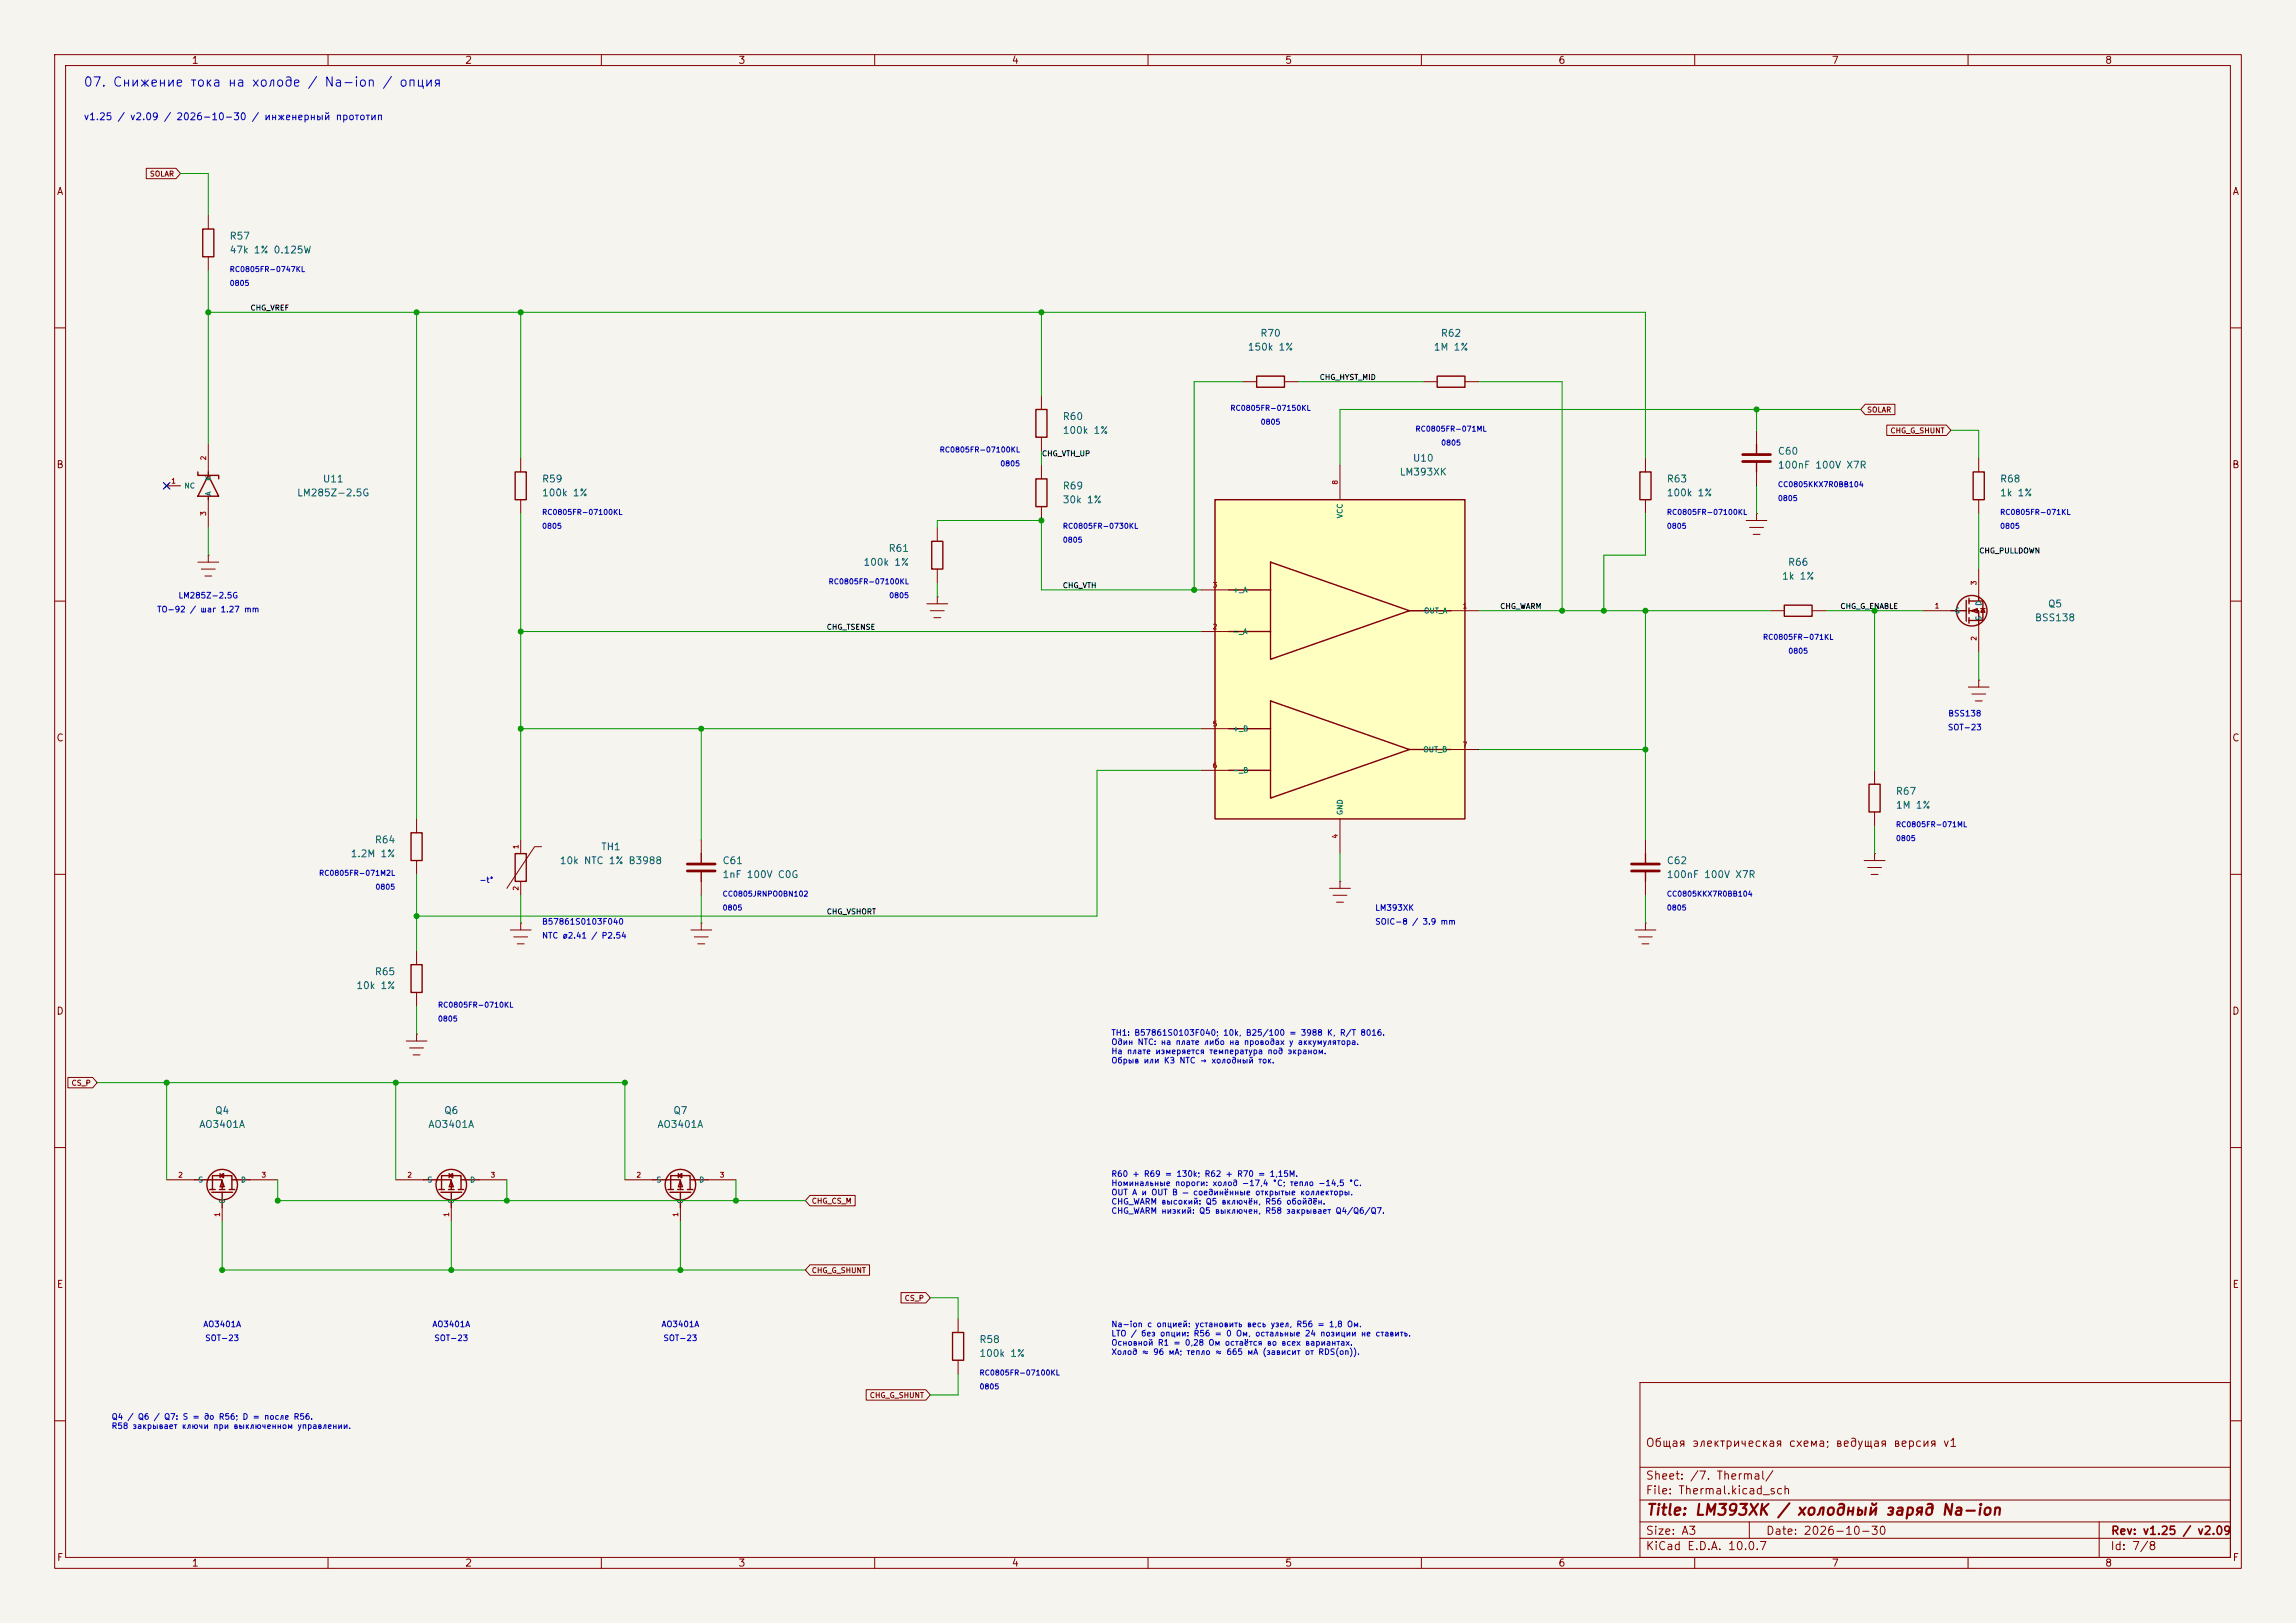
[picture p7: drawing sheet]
<svg xmlns="http://www.w3.org/2000/svg" width="420mm" height="297mm" viewBox="0 0 420 297" stroke-linecap="round" stroke-linejoin="round" font-family="sans-serif">
<defs><g id="words">
<text font-size="2" fill="#840000" x="301" y="277.8">Title: LM393XK / холодный заряд Na-ion</text>
<text font-size="1.7" fill="#0000c2" x="15.2" y="16.3">07. Снижение тока на холоде / Na-ion / опция</text>
<g font-size="1.5" fill="#840000">
<text x="300.9" y="265.1">Общая электрическая схема; ведущая версия v1</text>
<text x="300.9" y="273.8">File: Thermal.kicad_sch</text>
<text x="300.9" y="271.1">Sheet: /7. Thermal/</text>
<text x="300.9" y="281.2">Size: A3</text>
<text x="322.9" y="281.2">Date: 2026-10-30</text>
<text x="386" y="281.2">Rev: v1.25 / v2.09</text>
<text x="300.9" y="284">KiCad E.D.A. 10.0.7</text>
<text x="385.9" y="284">Id: 7/8</text>
</g>
<g font-size="1.3" fill="#840000">
<text x="35" y="12">1</text>
<text x="85" y="12">2</text>
<text x="135" y="12">3</text>
<text x="185" y="12">4</text>
<text x="235" y="12">5</text>
<text x="285" y="12">6</text>
<text x="335" y="12">7</text>
<text x="385" y="12">8</text>
<text x="10.3" y="36">A</text>
<text x="408.3" y="36">A</text>
<text x="10.2" y="86">B</text>
<text x="408.2" y="86">B</text>
<text x="10.2" y="136">C</text>
<text x="408.2" y="136">C</text>
<text x="10.2" y="186">D</text>
<text x="408.2" y="186">D</text>
<text x="10.3" y="236">E</text>
<text x="408.3" y="236">E</text>
<text x="10.3" y="286">F</text>
<text x="35" y="287">1</text>
<text x="85" y="287">2</text>
<text x="135" y="287">3</text>
<text x="185" y="287">4</text>
<text x="235" y="287">5</text>
<text x="285" y="287">6</text>
<text x="335" y="287">7</text>
<text x="385" y="287">8</text>
<text x="408.3" y="286">F</text>
</g>
<text font-size="1.3" fill="#0000c2" x="15.2" y="22.3">v1.25 / v2.09 / 2026-10-30 / инженерный прототип</text>
<g font-size="1.3" fill="#006464">
<text x="41.9" y="44.1">R57</text>
<text x="41.9" y="46.7">47k 1% 0.125W</text>
<text x="228.1" y="64.5">150k 1%</text>
<text x="230.4" y="61.9">R70</text>
<text x="262.2" y="64.5">1M 1%</text>
<text x="263.5" y="61.9">R62</text>
<text x="194.3" y="77.2">R60</text>
<text x="194.3" y="79.7">100k 1%</text>
<text x="325.1" y="83.5">C60</text>
<text x="59" y="88.6">U11</text>
<text x="99" y="88.6">R59</text>
<text x="194.3" y="89.9">R69</text>
<text x="255.9" y="87.3">LM393XK</text>
<text x="258.3" y="84.8">U10</text>
<text x="304.8" y="88.6">R63</text>
<text x="325.1" y="86.1">100nF 100V X7R</text>
<text x="365.7" y="88.6">R68</text>
<text x="54.2" y="91.1">LM285Z-2.5G</text>
<text x="99" y="91.1">100k 1%</text>
<text x="194.3" y="92.4">30k 1%</text>
<text x="304.8" y="91.1">100k 1%</text>
<text x="365.7" y="91.1">1k 1%</text>
<text x="162.4" y="101.3">R61</text>
<text x="157.8" y="103.8">100k 1%</text>
<text x="325.9" y="106.4">1k 1%</text>
<text x="327" y="103.8">R66</text>
<text x="372.1" y="114">BSS138</text>
<text x="374.5" y="111.5">Q5</text>
<text x="346.7" y="145.7">R67</text>
<text x="346.7" y="148.3">1M 1%</text>
<text x="68.5" y="154.6">R64</text>
<text x="109.9" y="155.9">TH1</text>
<text x="64" y="157.2">1.2M 1%</text>
<text x="102.3" y="158.4">10k NTC 1% B3988</text>
<text x="132.1" y="158.4">C61</text>
<text x="132.1" y="161">1nF 100V C0G</text>
<text x="304.8" y="158.4">C62</text>
<text x="304.8" y="161">100nF 100V X7R</text>
<text x="68.5" y="178.8">R65</text>
<text x="65.1" y="181.3">10k 1%</text>
<text x="36.3" y="206.7">AO3401A</text>
<text x="39.2" y="204.2">Q4</text>
<text x="78.3" y="206.7">AO3401A</text>
<text x="81.2" y="204.2">Q6</text>
<text x="120.2" y="206.7">AO3401A</text>
<text x="123.1" y="204.2">Q7</text>
<text x="179.1" y="246.1">R58</text>
<text x="179.1" y="248.6">100k 1%</text>
</g>
<g font-size="1.1" fill="#0000c2">
<text x="28.6" y="112.3">TO-92 / шаг 1.27 mm</text>
<text x="32.5" y="109.8">LM285Z-2.5G</text>
<text x="356.3" y="131.4">BSS138</text>
<text x="356.2" y="133.9">SOT-23</text>
<text x="251.5" y="166.9">LM393XK</text>
<text x="99.1" y="172">NTC ø2.41 / P2.54</text>
<text x="99.1" y="169.5">B57861S0103F040</text>
<text x="251.5" y="169.5">SOIC-8 / 3.9 mm</text>
<text x="203.2" y="189.8">TH1: B57861S0103F040; 10k, B25/100 = 3988 K, R/T 8016.</text>
<text x="203.2" y="191.5">Один NTC: на плате либо на проводах у аккумулятора.</text>
<text x="203.2" y="193.2">На плате измеряется температура под экраном.</text>
<text x="203.2" y="194.9">Обрыв или КЗ NTC → холодный ток.</text>
<text x="203.2" y="215.6">R60 + R69 = 130k; R62 + R70 = 1,15M.</text>
<text x="203.2" y="217.3">Номинальные пороги: холод −17,4 °C; тепло −14,5 °C.</text>
<text x="203.2" y="219">OUT A и OUT B — соединённые открытые коллекторы.</text>
<text x="203.2" y="220.7">CHG_WARM высокий: Q5 включён, R56 обойдён.</text>
<text x="203.2" y="222.4">CHG_WARM низкий: Q5 выключен, R58 закрывает Q4/Q6/Q7.</text>
<text x="37.1" y="243.1">AO3401A</text>
<text x="37.4" y="245.7">SOT-23</text>
<text x="79" y="243.1">AO3401A</text>
<text x="79.3" y="245.7">SOT-23</text>
<text x="120.9" y="243.1">AO3401A</text>
<text x="121.3" y="245.7">SOT-23</text>
<text x="203.2" y="243.1">Na-ion с опцией: установить весь узел, R56 = 1,8 Ом.</text>
<text x="203.2" y="244.8">LTO / без опции: R56 = 0 Ом, остальные 24 позиции не ставить.</text>
<text x="203.2" y="246.5">Основной R1 = 0,28 Ом остаётся во всех вариантах.</text>
<text x="203.2" y="248.2">Холод ≈ 96 мА; тепло ≈ 665 мА (зависит от RDS(on)).</text>
<text x="20.3" y="260.1">Q4 / Q6 / Q7: S = до R56; D = после R56.</text>
<text x="20.3" y="261.7">R58 закрывает ключи при выключенном управлении.</text>
</g>
<g font-size="1" fill="#840000">
<text x="27.3" y="32.5">SOLAR</text>
<text x="341.4" y="75.7">SOLAR</text>
<text x="345.7" y="79.5">CHG_G_SHUNT</text>
<text x="13" y="198.9">CS_P</text>
<text x="148.4" y="220.5">CHG_CS_M</text>
<text x="148.4" y="233.2">CHG_G_SHUNT</text>
<text x="165.4" y="238.3">CS_P</text>
<text x="159" y="256.1">CHG_G_SHUNT</text>
</g>
<g font-size="1" fill="#0000c2">
<text x="41.9" y="50">RC0805FR-0747KL</text>
<text x="41.9" y="52.5">0805</text>
<text x="225" y="75.4">RC0805FR-07150KL</text>
<text x="230.5" y="77.9">0805</text>
<text x="171.8" y="83">RC0805FR-07100KL</text>
<text x="258.8" y="79.2">RC0805FR-071ML</text>
<text x="263.5" y="81.7">0805</text>
<text x="182.9" y="85.6">0805</text>
<text x="325.1" y="89.4">CC0805KKX7R0BB104</text>
<text x="99.1" y="94.4">RC0805FR-07100KL</text>
<text x="304.8" y="94.4">RC0805FR-07100KL</text>
<text x="325.1" y="91.9">0805</text>
<text x="365.8" y="94.4">RC0805FR-071KL</text>
<text x="99.1" y="97">0805</text>
<text x="194.3" y="97">RC0805FR-0730KL</text>
<text x="194.3" y="99.5">0805</text>
<text x="304.8" y="97">0805</text>
<text x="365.8" y="97">0805</text>
<text x="151.5" y="107.1">RC0805FR-07100KL</text>
<text x="162.6" y="109.7">0805</text>
<text x="322.4" y="117.3">RC0805FR-071KL</text>
<text x="327" y="119.8">0805</text>
<text x="346.7" y="154.1">0805</text>
<text x="346.7" y="151.6">RC0805FR-071ML</text>
<text x="58.3" y="160.5">RC0805FR-071M2L</text>
<text x="87.6" y="161.8">-t°</text>
<text x="68.6" y="163">0805</text>
<text x="132.1" y="164.3">CC0805JRNPO0BN102</text>
<text x="132.1" y="166.8">0805</text>
<text x="304.8" y="166.8">0805</text>
<text x="304.8" y="164.3">CC0805KKX7R0BB104</text>
<text x="80" y="184.6">RC0805FR-0710KL</text>
<text x="80" y="187.2">0805</text>
<text x="179.1" y="251.9">RC0805FR-07100KL</text>
<text x="179.1" y="254.5">0805</text>
</g>
<g font-size="1" fill="#0f0f0f">
<text x="45.7" y="57.1">CHG_VREF</text>
<text x="241.3" y="69.8">CHG_HYST_MID</text>
<text x="190.5" y="83.7">CHG_VTH_UP</text>
<text x="362" y="101.5">CHG_PULLDOWN</text>
<text x="194.3" y="107.9">CHG_VTH</text>
<text x="274.3" y="111.7">CHG_WARM</text>
<text x="336.6" y="111.7">CHG_G_ENABLE</text>
<text x="151.1" y="115.5">CHG_TSENSE</text>
<text x="151.1" y="167.5">CHG_VSHORT</text>
</g>
<g font-size="1" fill="#006464">
<text x="33.6" y="89.6">NC</text>
<text x="38.8" y="88.1" transform="rotate(-90 38.8 88.1)">K</text>
<text x="38.8" y="90.8" transform="rotate(-90 38.8 90.8)">A</text>
<text x="245.8" y="94.9" transform="rotate(-90 245.8 94.9)">VCC</text>
<text x="225.4" y="108.7">+_A</text>
<text x="260.4" y="112.5">OUT_A</text>
<text x="357.5" y="112.5">G</text>
<text x="362.7" y="113.7" transform="rotate(-90 362.7 113.7)">S</text>
<text x="362.7" y="111" transform="rotate(-90 362.7 111)">D</text>
<text x="225.4" y="116.3">-_A</text>
<text x="225.4" y="134.1">+_B</text>
<text x="260.2" y="137.9">OUT_B</text>
<text x="225.4" y="141.7">-_B</text>
<text x="245.8" y="149.3" transform="rotate(-90 245.8 149.3)">GND</text>
<text x="36.2" y="216.6">S</text>
<text x="41.4" y="220.4" transform="rotate(-90 41.4 220.4)">G</text>
<text x="44" y="216.6">D</text>
<text x="78.1" y="216.6">S</text>
<text x="83.3" y="220.4" transform="rotate(-90 83.3 220.4)">G</text>
<text x="85.9" y="216.6">D</text>
<text x="120" y="216.6">S</text>
<text x="125.2" y="220.4" transform="rotate(-90 125.2 220.4)">G</text>
<text x="127.8" y="216.6">D</text>
</g>
<g font-size=".9" fill="#a90000">
<text x="31.2" y="88.7">1</text>
<text x="37.9" y="84.3" transform="rotate(-90 37.9 84.3)">2</text>
<text x="244.9" y="88.8" transform="rotate(-90 244.9 88.8)">8</text>
<text x="37.9" y="94.5" transform="rotate(-90 37.9 94.5)">3</text>
<text x="221.7" y="107.7">3</text>
<text x="361.7" y="107.2" transform="rotate(-90 361.7 107.2)">3</text>
<text x="267.5" y="111.6">1</text>
<text x="353.8" y="111.6">1</text>
<text x="221.7" y="115.4">2</text>
<text x="361.7" y="117.4" transform="rotate(-90 361.7 117.4)">2</text>
<text x="221.7" y="133.1">5</text>
<text x="267.5" y="137">7</text>
<text x="221.7" y="140.8">6</text>
<text x="95" y="155.5" transform="rotate(-90 95 155.5)">1</text>
<text x="244.9" y="153.6" transform="rotate(-90 244.9 153.6)">4</text>
<text x="95" y="163.1" transform="rotate(-90 95 163.1)">2</text>
<text x="32.5" y="215.7">2</text>
<text x="47.7" y="215.7">3</text>
<text x="74.4" y="215.7">2</text>
<text x="89.7" y="215.7">3</text>
<text x="116.3" y="215.7">2</text>
<text x="131.6" y="215.7">3</text>
<text x="40.4" y="222.8" transform="rotate(-90 40.4 222.8)">1</text>
<text x="82.3" y="222.8" transform="rotate(-90 82.3 222.8)">1</text>
<text x="124.3" y="222.8" transform="rotate(-90 124.3 222.8)">1</text>
</g>
</g></defs>
<path d="M0 0h420v297h-420z" fill="#f5f4ef" stroke="#f5f4ef" stroke-width=".18"/>
<g fill="none" stroke="#840000" stroke-width=".18">
<path d="M10 10h400v277h-400zM12 12h396v273h-396zM60 10v2M110 10v2M160 10v2M210 10v2M260 10v2M310 10v2M360 10v2M10 60h2M321.3 78.7v2.6M408 60h2"/>
<path d="M171.4 96.5v2.6M190.5 85.1v2.5M190.5 92.7v2.6M319.4 95.3h3.8M320 96.5h2.6M320.7 97.8h1.2M321.3 94h.1M321.3 86.4v2.5M321.3 94v1.3M10 110h2M171.4 104.1v2.6M351.8 111.8h5.1"/>
<path d="M361.9 104.1v5.1M361.9 114.3v5.1M408 110h2M10 160h2M408 160h2M10 210h2M408 210h2M300 253h108v32h-108zM10 260h2M300 278.5h108M300 274.5h108M300 268.5h108"/>
<path d="M320 278.5v3M384 278.5v6.5M408 260h2M60 285v2M110 285v2M160 285v2M210 285v2M260 285v2M300 281.5h108M310 285v2M360 285v2"/>
</g>
<g fill="none" stroke="#840000" stroke-width=".25">
<path d="M170.4 99.1h2.1v5h-2.1zM189.5 87.6h2v5.1h-2zM321.3 81.3v1.9M321.3 84.5v1.9M356.9 111.8h2.8M359.7 109.9v3.8M360.2 110h2.5v3.5h-2.5M360.2 111.8h1.7v2.5M360.2 109.5v1M360.2 111.3v1M360.2 113v1M360.7 111.8l1-.4v.7z"/>
<path d="M361.9 109.2v.8M362.3 111.4h.8M362.7 111.4l.4 .6h-.8z"/>
<circle cx="360.7" cy="111.8" r="2.79"/>
</g>
<path d="M318.8 83.2h5M318.8 84.5h5" fill="none" stroke="#840000" stroke-width=".51"/>
<path d="M222.2 91.4h45.8v58.5h-45.8z" fill="#ffffc2"/>
<g fill="none" stroke="#840000" stroke-width=".25">
<path d="M37.1 41.9h2v5.1h-2zM189.5 74.9h2v5.1h-2zM229.9 68.8h5v2.1h-5zM262.9 68.8h5.1v2.1h-5.1zM36.2 86.4v.6h3.8v.6M38.1 87l1.9 3.8h-3.8zM38.1 86.4v.6M38.1 90.8v.6M94.2 86.4h2.1v5h-2.1zM222.2 91.4h45.8v58.5h-45.8zM300 86.4h2v5h-2zM360.9 86.4h2.1v5h-2.1z"/>
<path d="M224.8 108h7.6M224.8 115.6h7.6M232.4 102.9l25.4 8.9-25.4 8.9zM257.8 111.8h7.6M326.4 110.7h5.1v2.1h-5.1zM224.8 133.4h7.6M232.4 128.3l25.4 8.9-25.4 8.9zM257.8 137.2h7.6M75.2 152.4h2v5.1h-2zM94.2 156.2h2.1v5.1h-2.1zM128.3 156.2v1.9M128.3 159.4v1.9"/>
<path d="M224.8 141h7.6M301 156.2v1.9M301 159.4v1.9M341.9 143.5h2v5.1h-2zM75.2 176.5h2v5.1h-2zM35.6 215.9h5v1.8M38.4 217.7h1M38.7 218.2h3.8M38.9 217.7v-2.6h3.5v2.6M40.1 217.7h1M40.3 215.1l.6-.3v.7zM40.3 214.8v.7"/>
<path d="M40.6 216.2l.4 1h-.7zM40.6 218.2v2.8M41.9 217.7h1M42.4 215.9h3.3M77.5 215.9h5v1.8M80.3 217.7h1M80.6 218.2h3.9M80.8 217.7v-2.6h3.5v2.6M82 217.7h1.1M82.2 215.1l.6-.3v.7zM82.2 214.8v.7M82.5 216.2l.4 1h-.7z"/>
<path d="M82.5 218.2v2.8M83.8 217.7h1M84.3 215.9h3.3M119.4 215.9h5.1v1.8M122.2 217.7h1M122.6 218.2h3.8M122.7 217.7v-2.6h3.5v2.6M124 217.7h1M124.1 215.1l.6-.3v.7zM124.1 214.8v.7M124.5 216.2l.3 1h-.7zM124.5 218.2v2.8"/>
<path d="M125.7 217.7h1M126.2 215.9h3.3M174.2 243.8h2.1v5.1h-2.1z"/>
<circle cx="40.6" cy="216.8" r="2.79"/>
<circle cx="82.5" cy="216.8" r="2.79"/>
<circle cx="124.5" cy="216.8" r="2.79"/>
</g>
<g fill="none" stroke="#840000" stroke-width=".18">
<path d="M26.8 30.8h5.4l.8 1-.8 .9h-5.4zM38.1 39.4v2.5M38.1 47v2.5M190.5 72.4v2.5M227.3 69.9h2.6M234.9 69.9h2.6M260.3 69.9h2.6M268 69.9h2.5M341.2 74h5.4v1.9h-5.4l-.8-1zM345.1 77.8h10.9l.9 .9-.9 1h-10.9zM30.1 88.5l.8 .8M30.5 88.9h2.5"/>
<path d="M30.9 88.5l-.8 .8M38.1 81.3v5.1M38.1 91.4v5.1M95.2 83.8v2.6M95.2 91.4v2.6M190.5 80v2.6M245.1 85.1v6.3M301 83.8v2.6M301 91.4v2.6M361.9 83.8v2.6M361.9 91.4v2.6M36.2 102.9h3.8"/>
<path d="M36.8 104.1h2.6M37.5 105.4h1.2M38.1 101.6h.1M38.1 101.6v1.3M169.5 110.5h3.9M170.2 111.8h2.5M170.8 113h1.3M171.4 109.2h.1M171.4 109.2v1.3M219.7 115.6h5.1M219.7 108h5.1M265.4 111.8h5.1"/>
<path d="M323.8 111.8h2.6M331.5 111.8h2.5M219.7 133.4h5.1M265.4 137.2h5.1M360 125.7h3.9M360.7 127h2.5M361.3 128.3h1.3M361.9 124.5h.1M361.9 124.5v1.2M76.2 149.9v2.5M76.2 157.5v2.5M95.2 153.7v2.5"/>
<path d="M99.1 154.9h-1.3l-5.1 7.7M128.3 153.7v2.5M219.7 141h5.1M245.1 149.9v6.3M301 153.7v2.5M341 157.5h3.8M341.6 158.8h2.6M342.9 156.2h.1M342.9 141v2.5M342.9 148.6v2.5M342.9 156.2v1.3M76.2 174v2.5"/>
<path d="M93.3 170.2h3.9M94 171.5h2.5M94.6 172.7h1.3M95.2 168.9h.1M95.2 161.3v2.5M95.2 168.9v1.3M126.4 170.2h3.8M127 171.5h2.5M127.6 172.7h1.3M128.3 168.9h.1M128.3 161.3v2.5M128.3 168.9v1.3"/>
<path d="M243.2 162.6h3.8M243.8 163.8h2.6M244.5 165.1h1.2M245.1 161.3h.1M245.1 161.3v1.3M299.1 170.2h3.8M299.7 171.5h2.6M300.4 172.7h1.2M301 168.9h.1M301 161.3v2.5M301 168.9v1.3M342.3 160h1.2"/>
<path d="M12.4 197.2h4.5l.9 .9-.9 1h-4.5zM74.3 190.5h3.8M74.9 191.8h2.6M75.6 193h1.2M76.2 189.2h.1M76.2 181.6v2.6M76.2 189.2v1.3M30.5 215.9h5.1M45.7 215.9h5.1M72.4 215.9h5.1M87.6 215.9h5.1M114.3 215.9h5.1"/>
<path d="M129.5 215.9h5.1M148.2 218.8h8.2v1.9h-8.2l-.9-1zM40.6 221v2.5M82.5 221v2.5M124.5 221v2.5M148.2 231.5h10.9v1.9h-10.9l-.9-1zM164.8 236.5h4.5l.9 1-.9 .9h-4.5zM158.4 254.3h10.9l.9 1-.9 .9h-10.9zM175.3 241.3v2.5M175.3 248.9v2.6"/>
</g>
<path d="M125.7 158.1h5.1M125.7 159.4h5.1M298.4 158.1h5.1M298.4 159.4h5.1" fill="none" stroke="#840000" stroke-width=".51"/>
<g fill="none" stroke="#009600" stroke-width=".18">
<path d="M33 31.8h5.1v7.6M38.1 49.5v31.8M38.1 57.2h262.9v26.6M76.2 57.2v92.7M95.2 57.2v26.6M190.5 57.2v15.2M227.3 69.9h-8.9v38.1M237.5 69.9h22.8M270.5 69.9h15.2v41.9M321.3 74.9v3.8M340.4 74.9h-95.3v10.2M356.9 78.7h5v5.1"/>
<path d="M38.1 96.5v5.1M95.2 94v59.7M171.4 96.5v-1.2h19.1v12.7h29.2M190.5 82.6v2.5M301 94v7.6h-7.6v10.2M321.3 88.9v5.1M361.9 94v10.1M95.2 115.6h124.5M171.4 106.7v2.5M270.5 111.8h53.3M301 111.8v41.9M334 111.8h17.8"/>
<path d="M342.9 111.8v29.2M361.9 119.4v5.1M95.2 133.4h124.5M128.3 133.4v20.3M270.5 137.2h30.5M219.7 141h-19v26.6h-124.5M245.1 156.2v5.1M342.9 151.1v5.1M76.2 160v14M95.2 163.8v5.1M128.3 163.8v5.1M301 163.8v5.1"/>
<path d="M17.8 198.1h96.5v17.8M30.5 198.1v17.8M72.4 198.1v17.8M76.2 184.2v5M50.8 215.9v3.8h96.5M92.7 215.9v3.8M134.6 215.9v3.8M40.6 223.5v8.9h106.7M82.5 223.5v8.9M124.5 223.5v8.9M170.2 237.5h5.1v3.8M175.3 251.5v3.8h-5.1"/>
</g>
<path d="M29.9 88.3l1.2 1.2M31.1 88.3l-1.2 1.2" fill="none" stroke="#000084" stroke-width=".18"/>
<g fill="#009600" stroke="#009600" stroke-width=".18">
<circle cx="95.2" cy="57.2" r=".46"/>
<circle cx="38.1" cy="57.2" r=".46"/>
<circle cx="76.2" cy="57.2" r=".46"/>
<circle cx="218.4" cy="108" r=".46"/>
<circle cx="293.4" cy="111.8" r=".46"/>
<circle cx="285.7" cy="111.8" r=".46"/>
<circle cx="50.8" cy="219.7" r=".46"/>
<circle cx="30.5" cy="198.1" r=".46"/>
<circle cx="82.5" cy="232.4" r=".46"/>
<circle cx="40.6" cy="232.4" r=".46"/>
<circle cx="72.4" cy="198.1" r=".46"/>
<circle cx="92.7" cy="219.7" r=".46"/>
<circle cx="342.9" cy="111.8" r=".46"/>
<circle cx="301" cy="137.2" r=".46"/>
<circle cx="301" cy="111.8" r=".46"/>
<circle cx="321.3" cy="74.9" r=".46"/>
<circle cx="124.5" cy="232.4" r=".46"/>
<circle cx="134.6" cy="219.7" r=".46"/>
<circle cx="76.2" cy="167.6" r=".46"/>
<circle cx="114.3" cy="198.1" r=".46"/>
<circle cx="128.3" cy="133.4" r=".46"/>
<circle cx="95.2" cy="133.4" r=".46"/>
<circle cx="95.2" cy="115.6" r=".46"/>
<circle cx="190.5" cy="57.2" r=".46"/>
<circle cx="190.5" cy="95.3" r=".46"/>
</g>
<use href="#words"/>
</svg>
